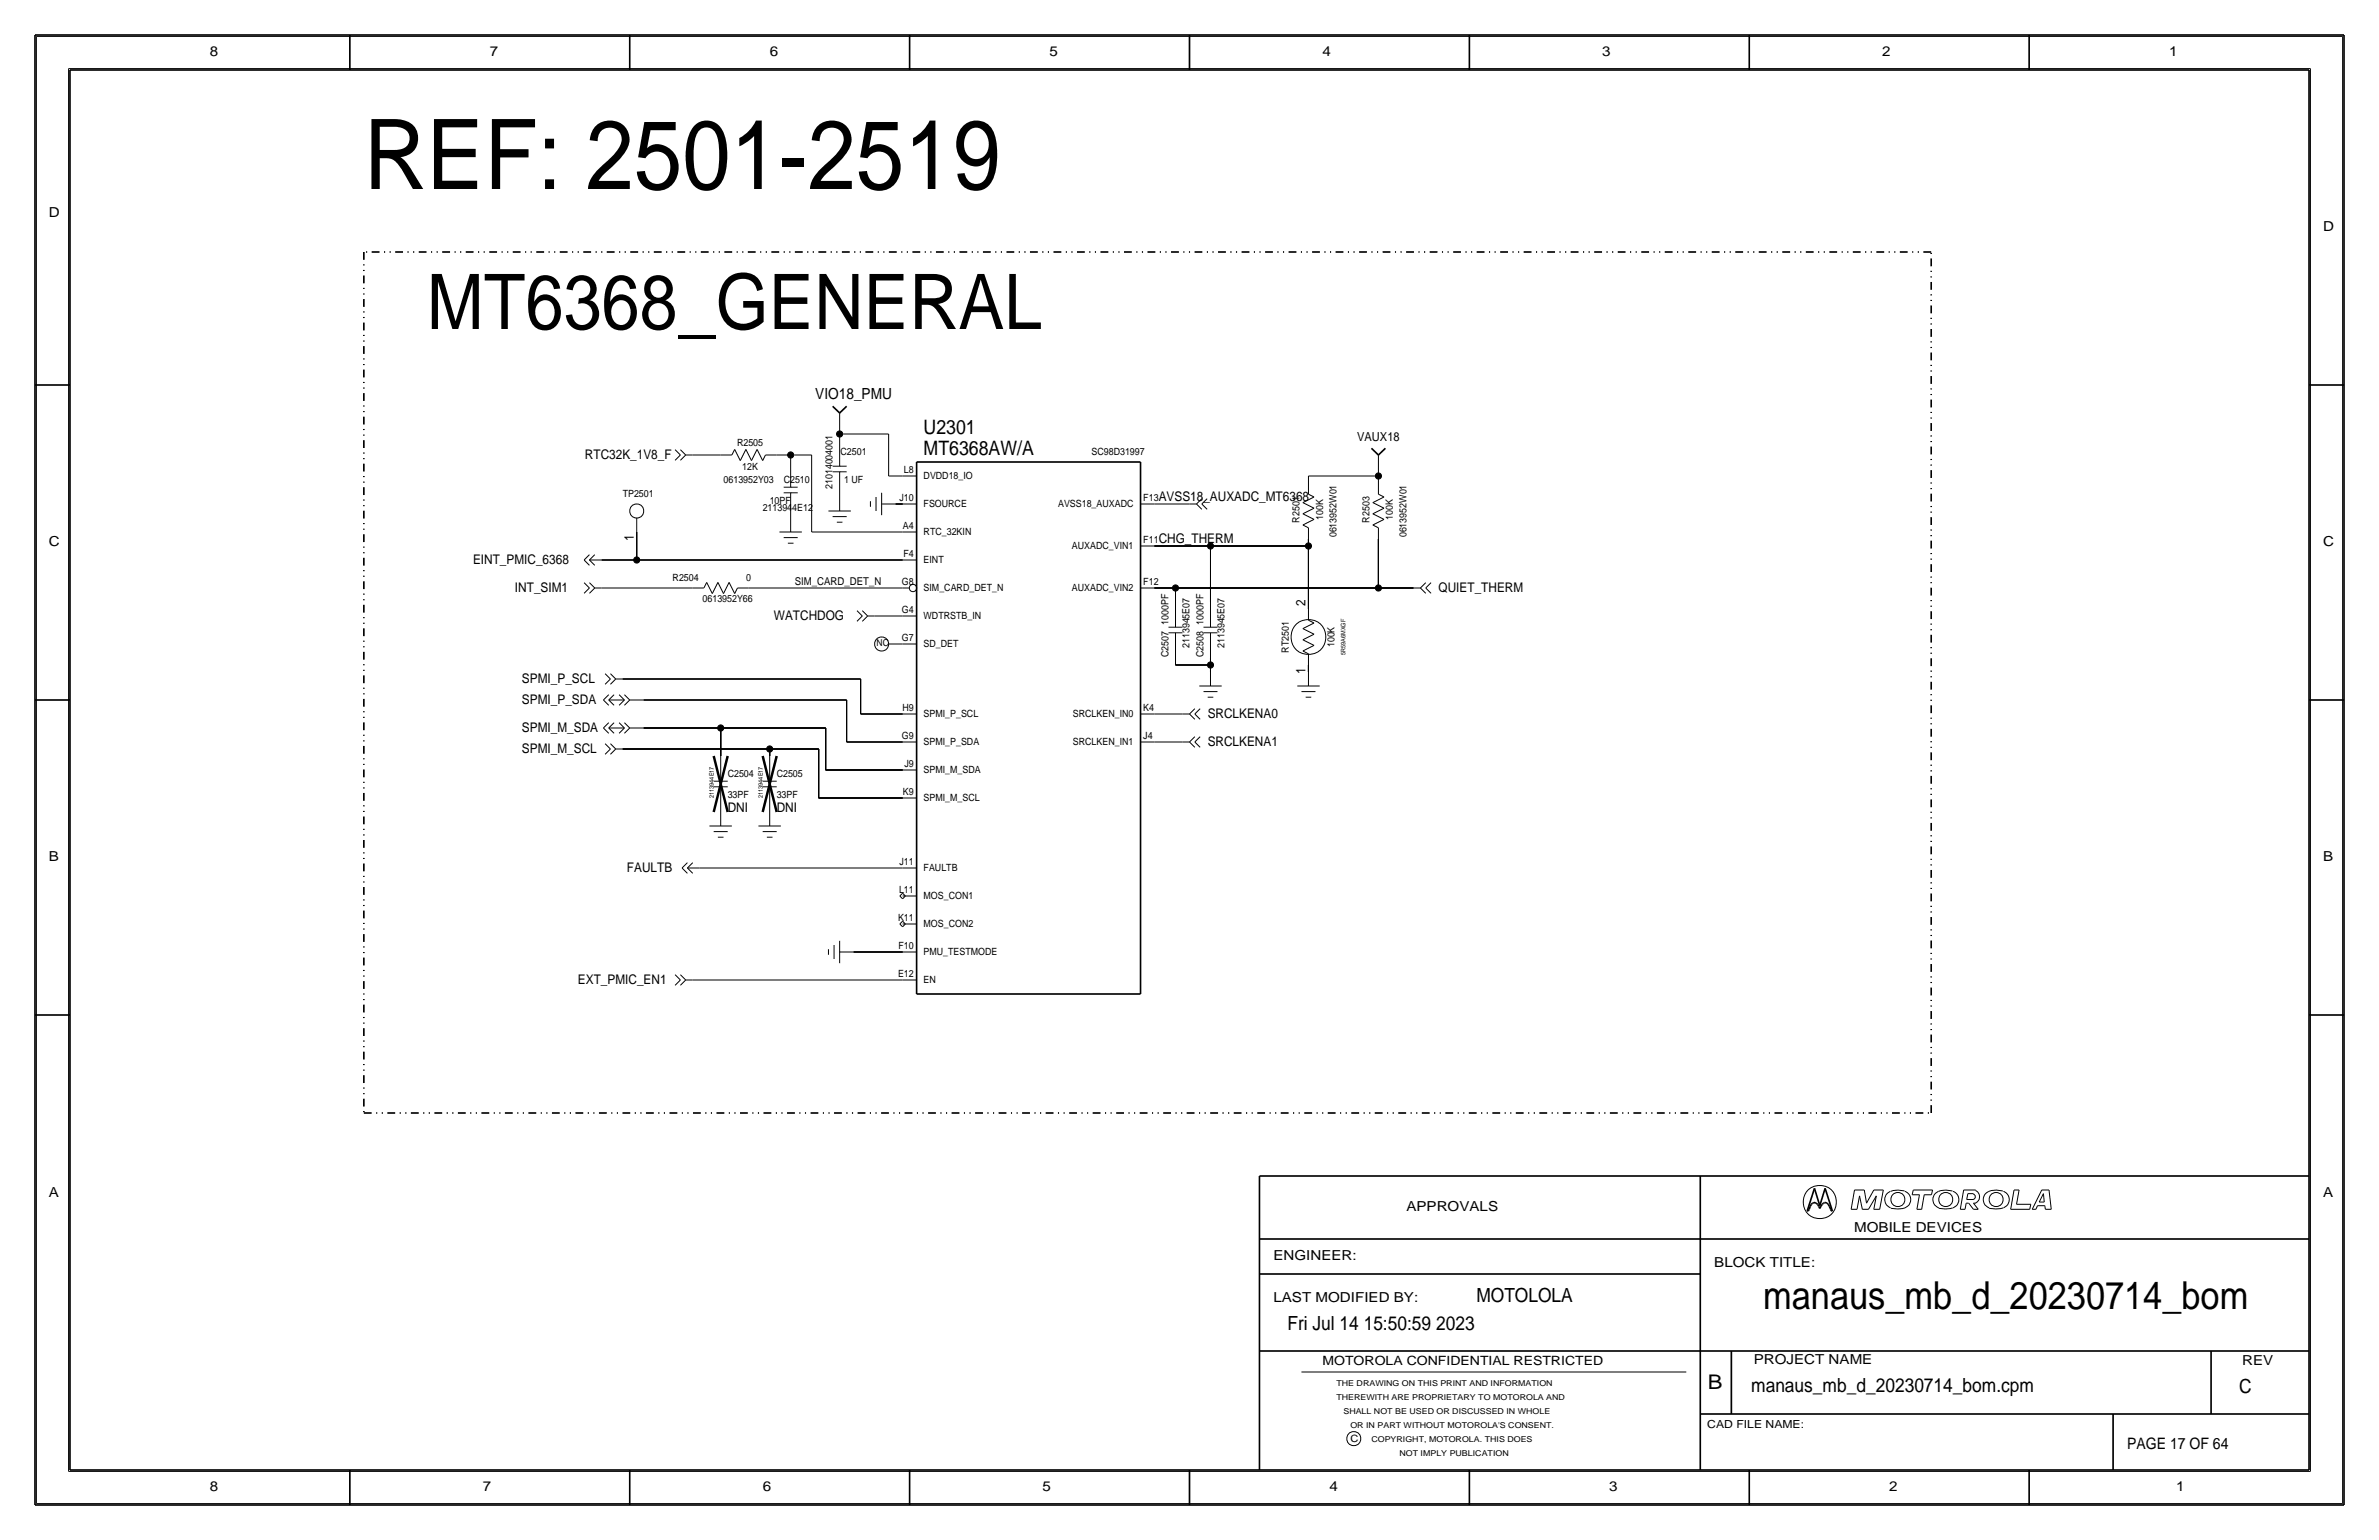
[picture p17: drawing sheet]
<svg xmlns="http://www.w3.org/2000/svg" width="432mm" height="279mm" viewBox="0 0 432 279" stroke-linecap="round" stroke-linejoin="round" font-family="sans-serif">
<defs><g id="words">
<text font-size="17.7" x="66" y="34.3">REF: 2501-2519</text>
<text font-size="13.9" x="77.5" y="59.7">MT6368_GENERAL</text>
<text font-size="7" x="320" y="237.5">manaus_mb_d_20230714_bom</text>
<text font-size="3.7" x="310" y="252.1">B</text>
<g font-size="3.6">
<text x="167.6" y="82.5">MT6368AW/A</text>
<text x="167.6" y="78.7">U2301</text>
</g>
<g font-size="3.5">
<text x="268" y="236.2">MOTOLOLA</text>
<text x="233.7" y="241.3">Fri Jul 14 15:50:59 2023</text>
<text x="317.9" y="252.6">manaus_mb_d_20230714_bom.cpm</text>
<text x="406.4" y="252.7">C</text>
</g>
<text font-size="2.9" x="386.1" y="262.9">PAGE 17 OF 64</text>
<text font-size="2.8" x="148" y="72.4">VIO18_PMU</text>
<g font-size="2.5">
<text x="38.1" y="10.2">8</text>
<text x="88.9" y="10.2">7</text>
<text x="139.7" y="10.2">6</text>
<text x="190.5" y="10.2">5</text>
<text x="240" y="10.2">4</text>
<text x="290.8" y="10.2">3</text>
<text x="341.6" y="10.2">2</text>
<text x="393.7" y="10.2">1</text>
<text x="8.9" y="39.4">D</text>
<text x="421.6" y="41.9">D</text>
<text x="8.9" y="99.1">C</text>
<text x="421.6" y="99.1">C</text>
<text x="8.9" y="156.2">B</text>
<text x="421.6" y="156.2">B</text>
<text x="8.9" y="217.2">A</text>
<text x="255.3" y="219.7">APPROVALS</text>
<text x="421.6" y="217.2">A</text>
<text x="336.5" y="223.5">MOBILE DEVICES</text>
<text x="231.1" y="228.6">ENGINEER:</text>
<text x="311.1" y="229.9">BLOCK TITLE:</text>
<text x="231.1" y="236.2">LAST MODIFIED BY:</text>
<text x="318.3" y="247.5">PROJECT NAME</text>
<text x="407" y="247.6">REV</text>
<text x="38.1" y="270.5">8</text>
<text x="87.6" y="270.5">7</text>
<text x="138.4" y="270.5">6</text>
<text x="189.2" y="270.5">5</text>
<text x="241.3" y="270.5">4</text>
<text x="292.1" y="270.5">3</text>
<text x="342.9" y="270.5">2</text>
<text x="395" y="270.5">1</text>
</g>
<g font-size="2.4">
<text x="106.2" y="83.3">RTC32K_1V8_F</text>
<text x="210.3" y="90.9">AVSS18_AUXADC_MT6368</text>
<text x="115.1" y="98.2" transform="rotate(-90 115.1 98.2)">1</text>
<text x="210.3" y="98.6">CHG_THERM</text>
<text x="85.9" y="102.4">EINT_PMIC_6368</text>
<text x="93.5" y="107.4">INT_SIM1</text>
<text x="261.1" y="107.4">QUIET_THERM</text>
<text x="140.5" y="112.5">WATCHDOG</text>
<text x="237" y="110" transform="rotate(-90 237 110)">2</text>
<text x="94.7" y="124">SPMI_P_SCL</text>
<text x="237" y="122.4" transform="rotate(-90 237 122.4)">1</text>
<text x="94.7" y="127.8">SPMI_P_SDA</text>
<text x="219.2" y="130.3">SRCLKENA0</text>
<text x="94.7" y="132.8">SPMI_M_SDA</text>
<text x="94.7" y="136.7">SPMI_M_SCL</text>
<text x="219.2" y="135.4">SRCLKENA1</text>
<text x="132.1" y="147.3">DNI</text>
<text x="141" y="147.3">DNI</text>
<text x="113.8" y="158.2">FAULTB</text>
<text x="104.9" y="178.6">EXT_PMIC_EN1</text>
</g>
<g font-size="2.3">
<text x="246.3" y="80">VAUX18</text>
<text x="240" y="247.6">MOTOROLA CONFIDENTIAL RESTRICTED</text>
</g>
<g font-size="2">
<text x="144.3" y="106.2">SIM_CARD_DET_N</text>
<text x="309.9" y="259.1">CAD FILE NAME:</text>
</g>
<g font-size="1.8">
<text x="133.8" y="80.9">R2505</text>
<text x="152.6" y="82.5">C2501</text>
<text x="198.1" y="82.5">SC98D31997</text>
<text x="131.3" y="87.6">0613952Y03</text>
<text x="134.7" y="85.2">12K</text>
<text x="142.2" y="87.6">C2510</text>
<text x="151.1" y="88.7" transform="rotate(-90 151.1 88.7)">21014004001</text>
<text x="153.2" y="87.6">1 UF</text>
<text x="164.1" y="85.9">L8</text>
<text x="167.6" y="87">DVDD18_IO</text>
<text x="113" y="90.2">TP2501</text>
<text x="138.4" y="92.7">2113944E12</text>
<text x="139.7" y="91.4">10PF</text>
<text x="163.3" y="90.9">J10</text>
<text x="167.6" y="92">FSOURCE</text>
<text x="192.1" y="92">AVSS18_AUXADC</text>
<text x="207.5" y="90.9">F13</text>
<text x="235.9" y="94.8" transform="rotate(-90 235.9 94.8)">R2501</text>
<text x="240.1" y="94.3" transform="rotate(-90 240.1 94.3)">100K</text>
<text x="248.6" y="94.8" transform="rotate(-90 248.6 94.8)">R2503</text>
<text x="252.8" y="94.3" transform="rotate(-90 252.8 94.3)">100K</text>
<text x="163.9" y="96">A4</text>
<text x="164" y="101.1">F4</text>
<text x="167.6" y="97.1">RTC_32KIN</text>
<text x="194.6" y="99.7">AUXADC_VIN1</text>
<text x="207.5" y="98.6">F11</text>
<text x="242.6" y="97.5" transform="rotate(-90 242.6 97.5)">0613952W01</text>
<text x="255.3" y="97.5" transform="rotate(-90 255.3 97.5)">0613952W01</text>
<text x="122.1" y="105.4">R2504</text>
<text x="135.4" y="105.4">0</text>
<text x="163.7" y="106.2">G8</text>
<text x="167.6" y="107.3">SIM_CARD_DET_N</text>
<text x="167.6" y="102.2">EINT</text>
<text x="194.6" y="107.3">AUXADC_VIN2</text>
<text x="207.5" y="106.2">F12</text>
<text x="127.5" y="109.2">0613952Y66</text>
<text x="163.7" y="111.3">G4</text>
<text x="167.6" y="112.4">WDTRSTB_IN</text>
<text x="212.1" y="113.3" transform="rotate(-90 212.1 113.3)">1000PF</text>
<text x="218.4" y="113.3" transform="rotate(-90 218.4 113.3)">1000PF</text>
<text x="163.7" y="116.3">G7</text>
<text x="167.6" y="117.4">SD_DET</text>
<text x="212.1" y="119.2" transform="rotate(-90 212.1 119.2)">C2507</text>
<text x="215.9" y="117.6" transform="rotate(-90 215.9 117.6)">2113945E07</text>
<text x="218.4" y="119.2" transform="rotate(-90 218.4 119.2)">C2508</text>
<text x="222.2" y="117.6" transform="rotate(-90 222.2 117.6)">2113945E07</text>
<text x="233.9" y="118.4" transform="rotate(-90 233.9 118.4)">RT2501</text>
<text x="242.2" y="117.4" transform="rotate(-90 242.2 117.4)">100K</text>
<text x="163.8" y="129">H9</text>
<text x="167.6" y="130.1">SPMI_P_SCL</text>
<text x="194.7" y="130.1">SRCLKEN_IN0</text>
<text x="207.5" y="129">K4</text>
<text x="163.7" y="134.1">G9</text>
<text x="167.6" y="135.2">SPMI_P_SDA</text>
<text x="194.7" y="135.2">SRCLKEN_IN1</text>
<text x="207.5" y="134.1">J4</text>
<text x="132.1" y="141">C2504</text>
<text x="141" y="141">C2505</text>
<text x="164.2" y="139.2">J9</text>
<text x="167.6" y="140.3">SPMI_M_SDA</text>
<text x="132.1" y="144.8">33PF</text>
<text x="141" y="144.8">33PF</text>
<text x="163.9" y="144.3">K9</text>
<text x="167.6" y="145.4">SPMI_M_SCL</text>
<text x="163.3" y="157">J11</text>
<text x="167.6" y="158.1">FAULTB</text>
<text x="163" y="167.1">K11</text>
<text x="163.2" y="162.1">L11</text>
<text x="167.6" y="163.2">MOS_CON1</text>
<text x="163.1" y="172.2">F10</text>
<text x="167.6" y="173.3">PMU_TESTMODE</text>
<text x="167.6" y="168.2">MOS_CON2</text>
<text x="163" y="177.3">E12</text>
<text x="167.6" y="178.4">EN</text>
<text x="245.1" y="261.6">C</text>
</g>
<text font-size="1.7" x="159.1" y="117.2">NC</text>
<g font-size="1.5">
<text x="242.6" y="251.5">THE DRAWING ON THIS PRINT AND INFORMATION</text>
<text x="242.6" y="254">THEREWITH ARE PROPRIETARY TO MOTOROLA AND</text>
<text x="243.8" y="256.5">SHALL NOT BE USED OR DISCUSSED IN WHOLE</text>
<text x="245.1" y="259.1">OR IN PART WITHOUT MOTOROLA'S CONSENT.</text>
<text x="248.9" y="261.6">COPYRIGHT, MOTOROLA. THIS DOES</text>
<text x="254" y="264.2">NOT IMPLY PUBLICATION</text>
</g>
<g font-size="1.1">
<text x="244.2" y="118.8" transform="rotate(-90 244.2 118.8)">5R59A6MXGF</text>
<text x="129.5" y="144.8" transform="rotate(-90 129.5 144.8)">2113944E17</text>
<text x="138.4" y="144.8" transform="rotate(-90 138.4 144.8)">2113944E17</text>
</g>
</g></defs>
<!-- layer: Nets -->
<g fill="none" stroke="#000" stroke-width=".18">
<path d="M152.4 78.7v1.3zM152.4 77.5v1.2zM152.4 78.7h8.9zM161.3 78.7v7.7zM115.6 96.5v5.1zM125.7 82.5h5.1zM141 82.5h2.5zM143.5 82.5v1.3zM143.5 82.5h3.8zM147.3 96.5h16.5zM147.3 82.5v14zM161.3 86.4h2.5z"/>
<path d="M162.6 91.4h1.2zM209.5 99.1h10.2zM209.5 91.4h6.4zM219.7 99.1v10.1zM219.7 99.1h17.8zM237.5 99.1v11.4zM237.5 97.8v1.3zM237.5 86.4v1.2zM237.5 86.4h12.7zM250.2 97.8v8.9zM250.2 85.1v1.3zM250.2 86.4v1.2z"/>
<path d="M109.2 101.6h6.4zM109.2 106.7h16.5zM115.6 101.6h48.2zM135.9 106.7h27.9zM158.7 111.8h5.1zM209.5 106.7h3.9zM213.4 119.4v1.3zM213.4 106.7v2.5zM213.4 106.7h36.8zM219.7 119.4v1.3zM250.2 106.7h6.3zM113 135.9h26.7z"/>
<path d="M113 123.2h43.2zM116.8 132.1h14zM116.8 127h36.9zM130.8 132.1v5.1zM130.8 132.1h19.1zM139.7 135.9v1.3zM139.7 135.9h8.9zM148.6 135.9v8.9zM149.9 132.1v7.6zM149.9 139.7h13.9zM153.7 127v7.6zM153.7 134.6h10.1z"/>
<path d="M156.2 129.5h7.6zM156.2 123.2v6.3zM209.5 134.6h5.1zM209.5 129.5h5.1zM213.4 120.7h6.3zM219.7 120.7v1.2zM237.5 120.7v1.2zM127 157.5h36.8zM148.6 144.8h15.2zM125.7 177.8h38.1zM154.9 172.7h8.9z"/>
</g>
<path d="M66 45.7v156.2M350.5 45.7h-284.5M66 201.9h284.5M350.5 201.9v-156.2" fill="none" stroke="#000" stroke-width=".3" stroke-dasharray="1.4 .8 .2 .8 .2 .8" stroke-linecap="butt"/>
<g fill="#000" stroke="#000" stroke-width=".18">
<circle cx="152.4" cy="78.7" r=".56"/>
<circle cx="143.5" cy="82.5" r=".56"/>
<circle cx="219.7" cy="99.1" r=".56"/>
<circle cx="237.5" cy="99.1" r=".56"/>
<circle cx="250.2" cy="86.4" r=".56"/>
<circle cx="115.6" cy="101.6" r=".56"/>
<circle cx="213.4" cy="106.7" r=".56"/>
<circle cx="250.2" cy="106.7" r=".56"/>
<circle cx="130.8" cy="132.1" r=".56"/>
<circle cx="139.7" cy="135.9" r=".56"/>
<circle cx="219.7" cy="120.6" r=".56"/>
</g>
<!-- layer: Components -->
<g fill="none" stroke="#000" stroke-width=".18">
<path d="M152.4 74.9v2.6zM115.6 94v2.5zM122.5 81.6l1 .9zM123.5 82.5l-1 1zM123.5 81.6l1 .9zM124.5 82.5l-1 1zM124.5 82.5h1.2zM130.8 82.5h2zM133.3 81.5l-.5 1zM133.3 81.5l1.1 2.1zM135.4 81.5l-1 2.1zM135.4 81.5l1 2.1z"/>
<path d="M137.4 81.5l-1 2.1zM137.4 81.5l1 2.1zM138.9 82.5h2.1zM138.9 82.5l-.5 1.1zM141.5 96.5h4zM142.2 97.5h2.6zM142.2 88.4h2.6zM142.2 89.4h2.6zM143 98.6h1zM143.5 94v2.5zM143.5 89.4v4.6zM143.5 83.8v4.6z"/>
<path d="M150.4 92.7h4zM151.1 84.6h2.6zM151.1 85.6h2.6zM151.1 93.7h2.6zM151.9 94.7h1zM152.4 85.6v4.6zM152.4 80v4.6zM152.4 90.2v2.5zM158 90.9v1zM159 90.2v2.5zM160 91.4h2.6zM160 89.4v4.1z"/>
<path d="M163.8 96.5h2.6zM163.8 91.4h2.6zM163.8 86.4h2.6zM207 99.1h2.5zM207 91.4h2.5zM215.9 91.4h1.3zM217.2 91.4l.9 1zM218.1 91.4l1 1zM218.1 90.5l-.9 .9zM219.1 90.5l-1 .9zM236.5 95.2l1 .6zM236.5 95.2l2-1z"/>
<path d="M236.5 93.2l2 1zM236.5 93.2l2-1zM236.5 91.2l2 1zM236.5 91.2l2-1zM237.5 87.6v2.1zM237.5 95.8v2zM237.5 89.7l1 .5zM249.2 95.2l1 .6zM249.2 95.2l2-1zM249.2 93.2l2 1zM249.2 93.2l2-1zM249.2 91.2l2 1z"/>
<path d="M249.2 91.2l2-1zM250.2 82.5v2.6zM250.2 87.6v2.1zM250.2 95.8v2zM250.2 89.7l1 .5zM106 101.6l1 1zM106 105.7l1 1zM107 100.6l-1 1zM107 101.6h2.2zM107 101.6l.9-1zM107 101.6l.9 1zM107 106.7l-1 .9z"/>
<path d="M107 105.7l.9 1zM107 107.6l.9-.9zM107.9 106.7h1.3zM125.7 106.7h2.1zM128.3 105.7l-.5 1zM128.3 105.7l1 2zM130.3 105.7l-1 2zM130.3 105.7l1 2zM132.3 105.7l-1 2zM132.3 105.7l1 2zM133.9 106.7h2zM133.9 106.7l-.6 1z"/>
<path d="M155.5 110.8l1 1zM156.5 111.8l-1 .9zM156.5 110.8l1 1zM157.5 111.8l-1 .9zM157.5 111.8h1.2zM161.3 116.8h2.5zM163.8 116.8h2.6zM163.8 111.8h2.6zM163.8 106.7h1.2zM163.8 101.6h2.6zM207 106.7h2.5zM212.1 113.8h2.5z"/>
<path d="M212.1 114.8h2.5zM213.4 114.8v4.6zM213.4 109.2v4.6zM218.4 113.8h2.6zM218.4 114.8h2.6zM219.7 114.8v4.6zM219.7 109.2v4.6zM236.5 118.1l1 .5zM236.5 118.1l2-1zM236.5 116.1l2 1zM236.5 116.1l2-1zM236.5 114l2 1.1z"/>
<path d="M236.5 114l2-1zM237.5 110.5v2zM237.5 118.6v2.1zM237.5 112.5l1 .5zM256.5 106.7h1.3zM257.8 106.7l1 .9zM258.8 106.7l.9 .9zM258.8 105.7l-1 1zM259.7 105.7l-.9 1zM109.5 127l1 1zM109.5 127l1-1zM109.5 132.1l1 .9z"/>
<path d="M109.5 132.1l1-1zM109.8 122.2l1 1zM109.8 134.9l1 1zM110.5 127l1 1zM110.5 127h2.8zM110.5 132.1l1 .9zM110.5 132.1h2.8zM110.8 123.2l-1 1zM110.8 122.2l1 1zM110.8 135.9l-1 1zM110.8 134.9l1 1zM111.5 126l-1 1z"/>
<path d="M111.5 131.1l-1 1zM111.8 123.2l-1 1zM111.8 123.2h1.2zM111.8 135.9l-1 1zM111.8 135.9h1.2zM112.4 126l.9 1zM112.4 133l.9-.9zM112.4 131.1l.9 1zM113.3 127l-.9 1zM113.3 128l1-1zM113.3 126l1 1zM113.3 133l1-.9z"/>
<path d="M113.3 131.1l1 1zM114.3 127h2.5zM114.3 132.1h2.5zM130.8 137.2v4.5zM139.7 137.2v4.5zM163.8 139.7h2.6zM163.8 134.6h2.6zM163.8 129.5h2.6zM207 134.6h2.5zM207 129.5h2.5zM214.6 134.6h1.3zM214.6 129.5h1.3z"/>
<path d="M215.9 134.6l1 1zM215.9 129.5l1 1zM216.9 134.6l.9 1zM216.9 134.6l.9-.9zM216.9 133.7l-1 .9zM216.9 129.5l.9 1zM216.9 128.6l-1 .9zM217.7 124.5h4zM217.8 128.6l-.9 .9zM218.4 125.5h2.6zM219.2 126.5h1zM219.7 121.9v2.6z"/>
<path d="M235.5 124.5h4zM236.2 125.5h2.6zM237 126.5h1zM237.5 121.9v2.6zM123.8 157.5l1-1zM123.8 157.5l1 .9zM124.8 157.5h2.2zM124.8 157.5l.9 .9zM125.7 156.5l-.9 1zM128.8 149.9h4zM129.5 141.7h2.6zM129.5 142.7h2.6z"/>
<path d="M129.5 150.9h2.6zM130.3 151.9h1zM130.8 142.7v4.6zM130.8 147.3v2.6zM137.7 149.9h4zM138.4 150.9h2.6zM138.4 141.7h2.6zM138.4 142.7h2.6zM139.2 151.9h1zM139.7 147.3v2.6zM139.7 142.7v4.6zM163.8 157.5h2.6z"/>
<path d="M163.8 144.8h2.6zM122.5 176.8l1 1zM123.5 177.8l-1 1zM123.5 176.8l1 1zM124.5 177.8l-1 1zM124.5 177.8h1.2zM150.4 172.2v1zM151.4 171.4v2.6zM152.4 172.7h2.5zM152.4 170.7v4.1zM163.3 167.6l.5-.5zM163.3 167.6l.5 .5z"/>
<path d="M163.3 162.6l.5-.5zM163.3 162.6l.5 .5zM163.8 177.8h2.6zM163.8 172.7h2.6zM163.8 167.6h2.6zM163.8 162.6h2.6zM163.8 167.1l.5 .5zM163.8 162.1l.5 .5zM163.8 163.1l.5-.5zM164.3 167.6l-.5 .5z"/>
<circle cx="115.6" cy="92.7" r="1.28"/>
<circle cx="160" cy="116.9" r="1.28"/>
<circle cx="165.7" cy="106.7" r=".67"/>
<circle cx="237.5" cy="115.6" r="3.2"/>
</g>
<path d="M151.1 73.7l1.3 1.2zM152.4 74.9l1.3-1.2zM166.4 83.8h40.6zM166.4 83.8v96.5zM207 83.8v96.5zM248.9 81.3l1.3 1.2zM250.2 82.5l1.3-1.2zM166.4 180.3h40.6z" fill="none" stroke="#000" stroke-width=".3"/>
<path d="M129.5 137.2l2.6 10.1zM132.1 137.2l-2.6 10.1zM138.4 137.2l2.6 10.1zM141 137.2l-2.6 10.1z" fill="none" stroke="#000" stroke-width=".45"/>
<!-- layer: Page Border and Title Block -->
<g fill="none" stroke="#000" stroke-width=".3">
<path d="M6.3 6.4h419.1zM6.3 6.4v266.6zM12.7 12.7h406.4zM12.7 12.7v254zM63.5 6.4v6.3zM114.3 6.4v6.3zM165.1 6.4v6.3zM215.9 6.4v6.3zM266.7 6.4v6.3zM317.5 6.4v6.3zM368.3 6.4v6.3zM419.1 12.7v254z"/>
<path d="M425.4 6.4v266.6zM6.3 69.8h6.4zM419.1 69.8h6.3zM6.3 127h6.4zM419.1 127h6.3zM6.3 184.1h6.4zM419.1 184.1h6.3zM228.6 213.4v53.3zM228.6 213.4h190.5zM308.6 213.4v53.3zM328 219.7h.2zM328.4 219.4l-.2 .3z"/>
<path d="M328.6 218.8l-.2 .6zM328.8 218.5l-.2 .3zM329 218.3l.2-.1zM329 218.3l-.2 .2zM329.2 218.2h.2zM329.3 215.6l1 3.1zM329.3 215.6l-1.3 4.1zM329.4 218.2l.2 .1zM329.6 218.3l.3 .2zM329.9 218.5l.2 .3zM330.1 218.8l.2 .5zM330.5 218.8l-.2 .5z"/>
<path d="M330.8 218.5l-.3 .3zM331 218.3l-.2 .2zM331 218.3l.2-.1zM331.2 218.2h.2zM331.3 215.6l1.3 4.1zM331.3 215.6l-1 3.1zM331.4 218.2l.2 .1zM331.6 218.3l.2 .2zM331.8 218.5l.2 .3zM332 218.8l.3 .6zM332.3 219.4l.1 .3zM332.4 219.7h.2z"/>
<path d="M228.6 224.8h190.5zM228.6 231.1h80zM228.6 245.1h190.5zM308.6 256.5h110.5zM314.2 245.1v11.4zM383.5 256.5v10.2zM401.3 245.1v11.4zM6.3 273h419.1zM12.7 266.7h406.4zM63.5 266.7v6.3zM114.3 266.7v6.3zM165.1 266.7v6.3z"/>
<path d="M215.9 266.7v6.3zM266.7 266.7v6.3zM317.5 266.7v6.3zM368.3 266.7v6.3z"/>
</g>
<g fill="none" stroke="#000" stroke-width=".18">
<path d="M6.6 6.6h418.6zM6.6 6.6v266.2zM12.4 12.4h407zM12.4 12.4v254.6zM419.4 12.4v254.6zM425.2 6.6v266.2zM336 219.4h1.1zM336.6 215.9h1.8zM336.6 215.9l-.6 3.5zM337.5 217l-.4 2.4zM337.5 217l.5 2.4zM338 219.4h1.1z"/>
<path d="M338.4 215.9l.4 2.4zM340.1 215.9l-1.3 2.4zM340.1 215.9h1.7zM340.1 219.4h1.1zM340.6 217l-.5 2.4zM340.6 217l-1.5 2.4zM341.8 215.9l-.6 3.5zM343.1 216.2a1.6 1.6 0 0 0-1 1.5 1.6 1.6 0 0 0 1.1 1.5M345.7 216.1h-.2a4 4 0 0 0-2.3 .1M345.7 216.2a1.59 1.59 0 0 1 1.1 1.5 1.59 1.59 0 0 1-1.1 1.5 5.1 5.1 0 0 1-2.5 0M347.1 216.8h1.3zM347.3 215.9l-.2 .9z"/>
<path d="M347.3 215.9h3.5zM347.9 219.4h.9zM348.4 216.8l-.5 2.6zM349.2 216.8l-.4 2.6zM349.2 216.8h1.4zM350.8 215.9l-.2 .9zM354.4 216.1a3.1 3.1 0 0 0-3.3 .7 1.62 1.62 0 0 0 .8 2.4M354.4 219.2a5.1 5.1 0 0 1-2.5 0M354.5 216.2a1.59 1.59 0 0 1 1 1.5 1.59 1.59 0 0 1-1 1.5M355.8 219.4h.9zM356.4 215.9l-.6 3.5zM356.4 215.9h2.2z"/>
<path d="M356.9 218.3h.4zM356.9 218.3l-.2 1.1zM357 217.6h1.2zM357.2 216.6l-.2 1zM357.2 216.6h1zM357.3 218.3l.9 1.1zM358.1 216.7a.5 .5 0 0 1 .4 .4 .5 .5 0 0 1-.4 .5M358.2 219.4h.9zM358.2 218.3l.9 1.1zM358.2 218.3h.4zM358.5 216a1.24 1.24 0 0 1 .8 1.1 1.24 1.24 0 0 1-.8 1.2M363.5 216.1a3.1 3.1 0 0 0-3.3 .7 1.62 1.62 0 0 0 .8 2.4"/>
<path d="M363.6 219.2a5.1 5.1 0 0 1-2.6 0M363.6 216.2a1.59 1.59 0 0 1 1.1 1.5 1.59 1.59 0 0 1-1.1 1.5M364.9 219.4h3.5zM365.6 215.9l-.7 3.5zM365.6 215.9h.9zM366 218.5h2.6zM366.5 215.9l-.5 2.6zM368.6 218.5l-.2 .9zM368.9 219.4h.6zM369.8 218.7l-.3 .7zM369.8 218.7h1.3zM370.1 218.1h.9z"/>
<path d="M370.6 215.9l-1.7 3.5zM370.6 215.9h1.3zM370.9 216.6l-.8 1.5zM370.9 216.6l.1 1.5zM371.1 218.7l.1 .7zM371.2 219.4h1.1zM371.9 215.9l.4 3.5zM236.2 248.9h69.9zM6.6 272.8h418.6zM12.4 267h407z"/>
<circle cx="330.3" cy="218.1" r="3"/>
<circle cx="344.5" cy="217.6" r="1.28"/>
<circle cx="353.2" cy="217.6" r="1.28"/>
<circle cx="362.3" cy="217.6" r="1.28"/>
<circle cx="245.7" cy="261" r="1.28"/>
</g>
<use href="#words"/>
</svg>
